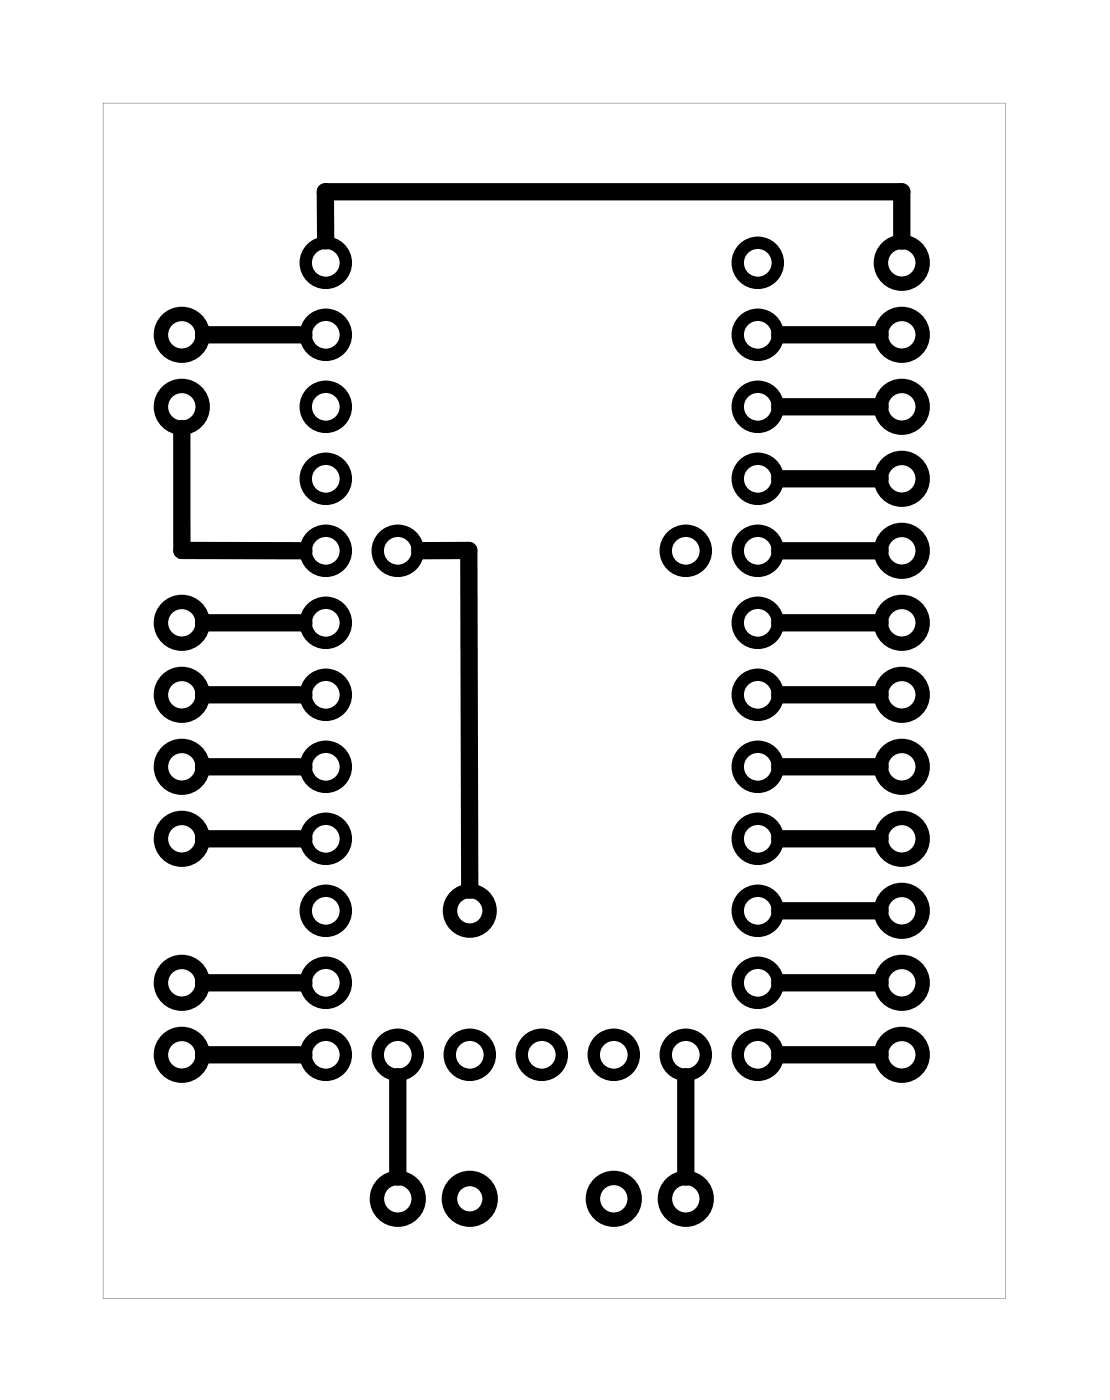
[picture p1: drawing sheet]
<svg xmlns="http://www.w3.org/2000/svg" width="39mm" height="49mm" viewBox="0 0 39 49" stroke-linecap="round" stroke-linejoin="round" font-family="sans-serif">
<path d="M3.6 3.6h31.9v42.2h-31.9zM3.6 3.6v42.2h31.9v-42.2z" fill="#000"/>
<g fill="none" stroke="#000" stroke-width=".44">
<circle cx="11.5" cy="19.4" r=".71"/>
<circle cx="11.5" cy="16.9" r=".71"/>
<circle cx="11.5" cy="14.4" r=".71"/>
<circle cx="11.5" cy="11.8" r=".71"/>
<circle cx="11.5" cy="9.3" r=".71"/>
<circle cx="14" cy="19.4" r=".71"/>
<circle cx="24.2" cy="19.4" r=".71"/>
<circle cx="26.7" cy="19.4" r=".71"/>
<circle cx="26.7" cy="14.4" r=".71"/>
<circle cx="26.7" cy="16.9" r=".71"/>
<circle cx="26.7" cy="11.8" r=".71"/>
<circle cx="26.7" cy="9.3" r=".71"/>
<circle cx="11.5" cy="24.5" r=".71"/>
<circle cx="11.5" cy="22" r=".71"/>
<circle cx="11.5" cy="27.1" r=".71"/>
<circle cx="11.5" cy="32.1" r=".71"/>
<circle cx="11.5" cy="34.7" r=".71"/>
<circle cx="11.5" cy="37.2" r=".71"/>
<circle cx="11.5" cy="29.6" r=".71"/>
<circle cx="14" cy="37.2" r=".71"/>
<circle cx="16.6" cy="37.2" r=".71"/>
<circle cx="19.1" cy="37.2" r=".71"/>
<circle cx="21.7" cy="37.2" r=".71"/>
<circle cx="24.2" cy="37.2" r=".71"/>
<circle cx="26.7" cy="27.1" r=".71"/>
<circle cx="26.7" cy="24.5" r=".71"/>
<circle cx="26.7" cy="22" r=".71"/>
<circle cx="26.7" cy="34.7" r=".71"/>
<circle cx="26.7" cy="37.2" r=".71"/>
<circle cx="26.7" cy="32.1" r=".71"/>
<circle cx="26.7" cy="29.6" r=".71"/>
</g>
<g fill="none" stroke="#000" stroke-width=".51">
<circle cx="6.4" cy="14.4" r=".74"/>
<circle cx="6.4" cy="11.8" r=".74"/>
<circle cx="31.8" cy="16.9" r=".74"/>
<circle cx="31.8" cy="11.8" r=".74"/>
<circle cx="31.8" cy="9.3" r=".74"/>
<circle cx="31.8" cy="14.4" r=".74"/>
<circle cx="31.8" cy="19.4" r=".74"/>
<circle cx="6.4" cy="29.6" r=".74"/>
<circle cx="6.4" cy="37.2" r=".74"/>
<circle cx="6.4" cy="24.5" r=".74"/>
<circle cx="6.4" cy="27.1" r=".74"/>
<circle cx="6.4" cy="22" r=".74"/>
<circle cx="6.4" cy="34.7" r=".74"/>
<circle cx="16.6" cy="32.1" r=".7"/>
<circle cx="31.8" cy="37.2" r=".74"/>
<circle cx="31.8" cy="22" r=".74"/>
<circle cx="31.8" cy="32.1" r=".74"/>
<circle cx="31.8" cy="27.1" r=".74"/>
<circle cx="31.8" cy="29.6" r=".74"/>
<circle cx="31.8" cy="24.5" r=".74"/>
<circle cx="31.8" cy="34.7" r=".74"/>
<circle cx="14" cy="42.3" r=".74"/>
<circle cx="16.6" cy="42.3" r=".7"/>
<circle cx="16.6" cy="42.3" r=".74"/>
<circle cx="21.7" cy="42.3" r=".74"/>
<circle cx="24.2" cy="42.3" r=".74"/>
</g>
<g fill="none" stroke="#000" stroke-width=".61">
<path d="M6.4 15.1v4.3h4.3M7.2 11.8h3.5M11.5 8.5v-1.7h20.3v1.7M14.8 19.4h1.7l.1 12M27.5 11.8h3.5M27.5 14.4h3.5M27.5 16.9h3.5M27.5 19.4h3.5M7.2 29.6h3.5M7.2 37.2h3.5M7.2 22h3.5M7.2 27.1h3.5"/>
<path d="M7.2 24.5h3.5M7.2 34.7h3.5M14 38v3.5M24.2 38v3.5M27.5 29.6h3.5M27.5 37.2h3.5M27.5 32.1h3.5M27.5 22h3.5M27.5 27.1h3.5M27.5 24.5h3.5M27.5 34.7h3.5"/>
</g>
</svg>
